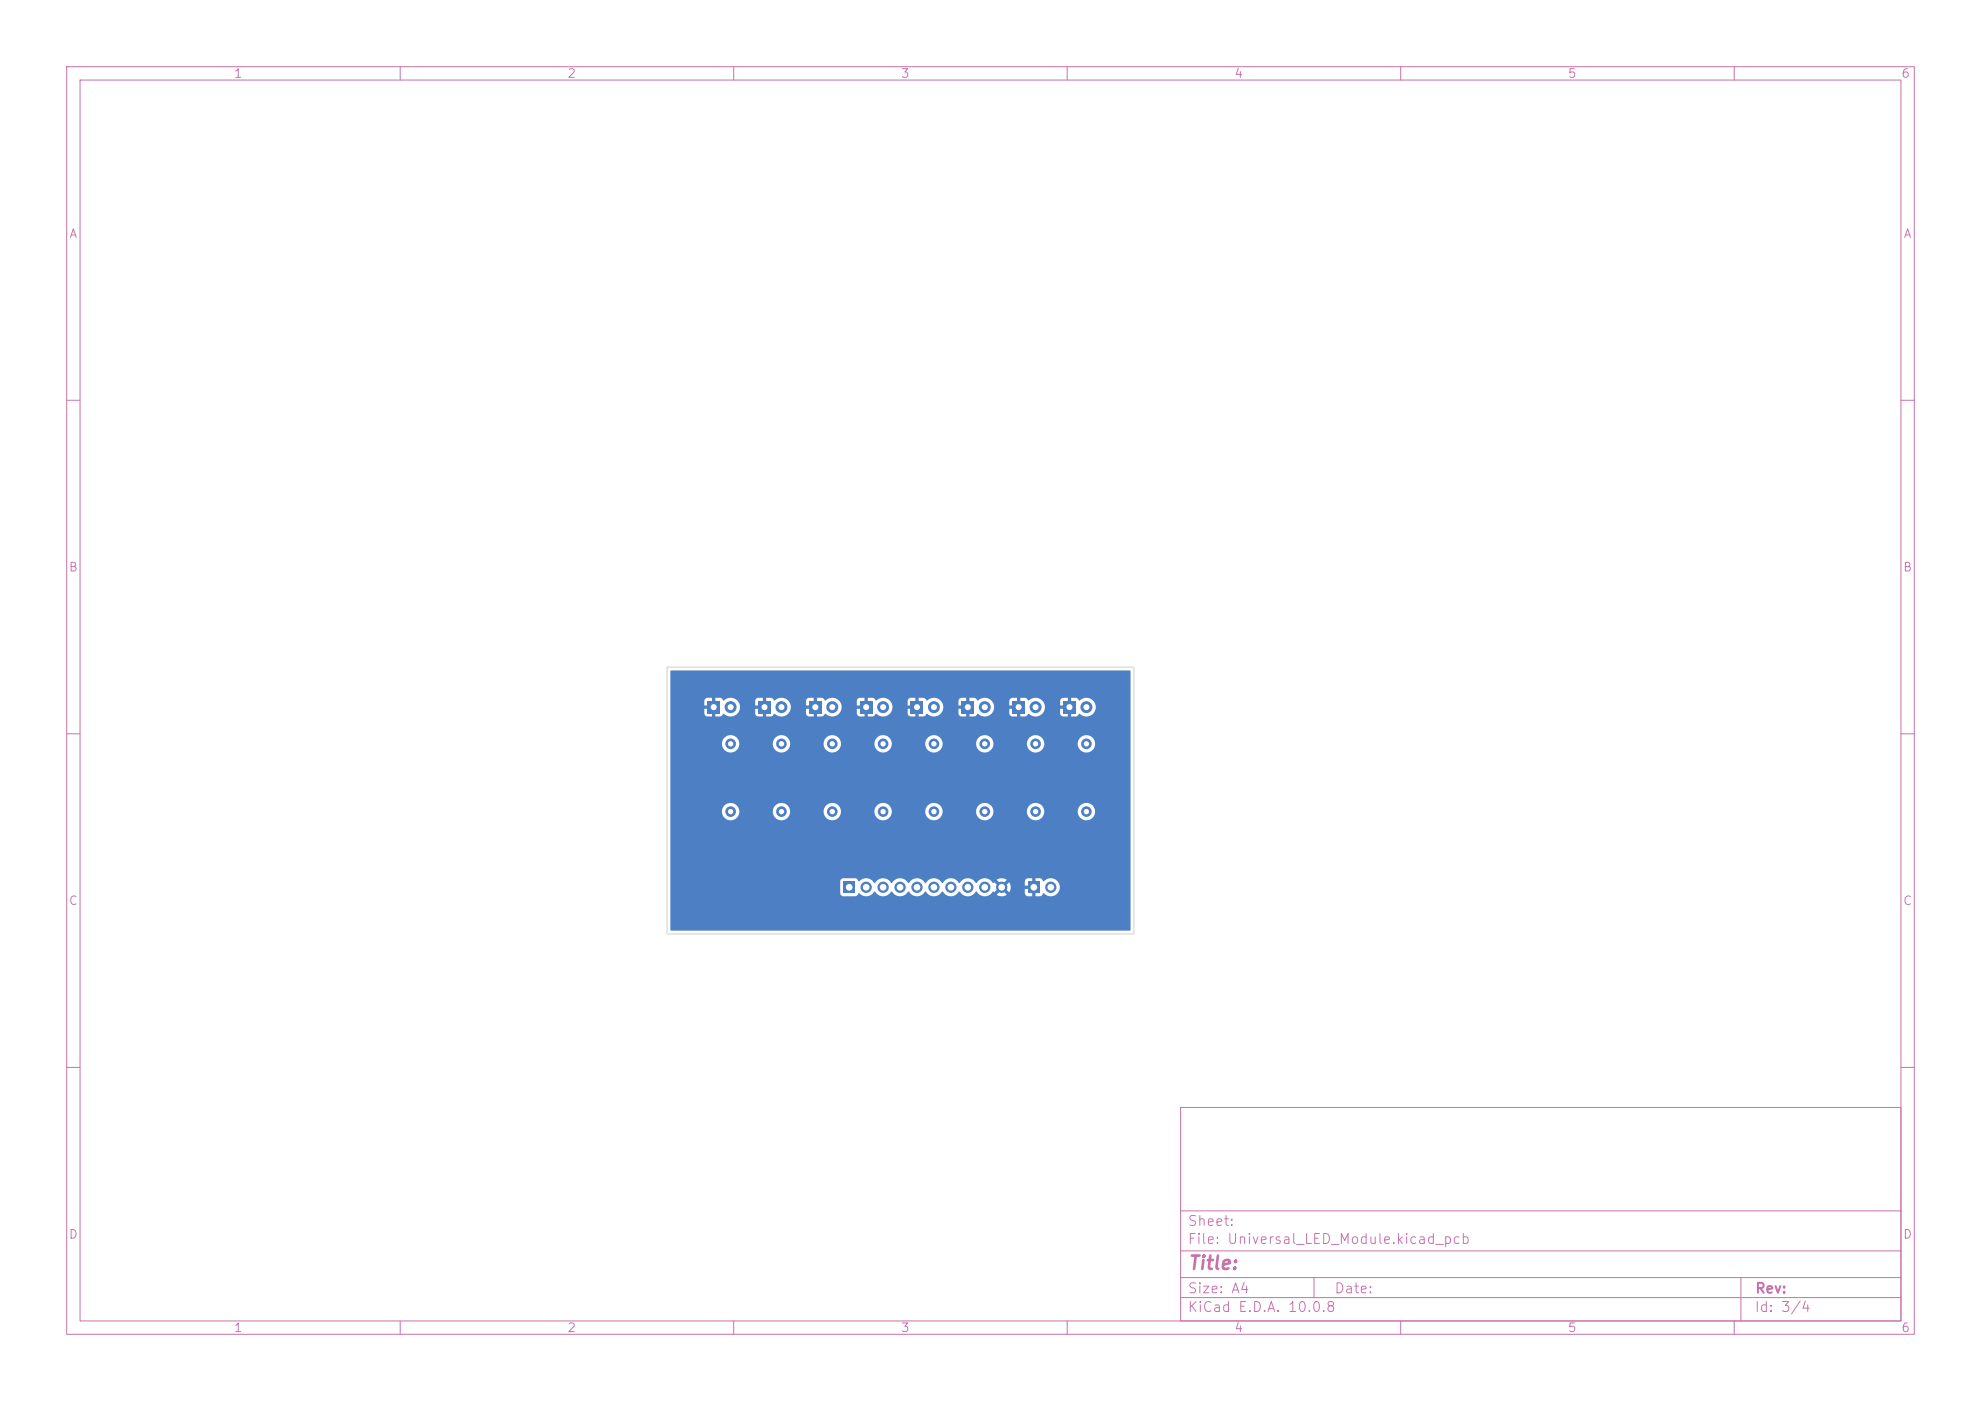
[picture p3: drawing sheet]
<svg xmlns="http://www.w3.org/2000/svg" width="297mm" height="210mm" viewBox="0 0 297 210" stroke-linecap="round" stroke-linejoin="round" font-family="sans-serif">
<defs><g id="words">
<text font-size="2" fill="#c872ab" x="178" y="190.8">Title:</text>
<g font-size="1.5" fill="#c872ab">
<text x="178" y="184.1">Sheet:</text>
<text x="178" y="186.8">File: Universal_LED_Module.kicad_pcb</text>
<text x="178" y="197">KiCad E.D.A. 10.0.8</text>
<text x="178" y="194.2">Size: A4</text>
<text x="200" y="194.2">Date:</text>
<text x="263" y="197">Id: 3/4</text>
<text x="263" y="194.2">Rev:</text>
</g>
<g font-size="1.3" fill="#c872ab">
<text x="35" y="12">1</text>
<text x="85" y="12">2</text>
<text x="135" y="12">3</text>
<text x="185" y="12">4</text>
<text x="235" y="12">5</text>
<text x="285" y="12">6</text>
<text x="10.3" y="36">A</text>
<text x="285.3" y="36">A</text>
<text x="10.2" y="86">B</text>
<text x="285.2" y="86">B</text>
<text x="10.2" y="136">C</text>
<text x="285.2" y="136">C</text>
<text x="10.2" y="186">D</text>
<text x="285.2" y="186">D</text>
<text x="35" y="200">1</text>
<text x="85" y="200">2</text>
<text x="135" y="200">3</text>
<text x="185" y="200">4</text>
<text x="235" y="200">5</text>
<text x="285" y="200">6</text>
</g>
</g></defs>
<g fill="none" stroke="#c872ab" stroke-width=".15">
<path d="M10 10h277v190h-277zM12 12h273v186h-273zM60 10v2M110 10v2M160 10v2M210 10v2M260 10v2M10 60h2M285 60h2M10 110h2M285 110h2M10 160h2"/>
<path d="M177 166h108v32h-108zM285 160h2M60 198v2M110 198v2M160 198v2M177 194.5h108M177 191.5h108M177 187.5h108M177 181.5h108M197 191.5v3M210 198v2M260 198v2"/>
<path d="M261 191.5v6.5"/>
</g>
<g fill="#4d7fc4">
<path d="M154.1 132.2h1.8v1.7h-1.8z"/>
<path d="M136.6 105.1h1.8v1.8h-1.8z"/>
<path d="M126.5 132.2h1.7v1.7h-1.7z"/>
<path d="M106.1 105.1h1.8v1.8h-1.8z"/>
<path d="M121.3 105.1h1.8v1.8h-1.8z"/>
<path d="M151.8 105.1h1.8v1.8h-1.8z"/>
<path d="M129 105.1h1.8v1.8h-1.8z"/>
<path d="M113.7 105.1h1.8v1.8h-1.8z"/>
<path d="M159.4 105.1h1.8v1.8h-1.8z"/>
<path d="M144.2 105.1h1.8v1.8h-1.8z"/>
<path d="M100.5 100.6h69l-.1 38.9h-68.8l-.1-.1v-7.3h25.5v1.9l.2 .3h2.1l.5-.4a1.49 1.49 0 0 0 2.3-.3 1.48 1.48 0 0 0 2.6 0 1.48 1.48 0 0 0 2.5 0 1.48 1.48 0 0 0 2.6 0 1.48 1.48 0 0 0 2.5 0 1.48 1.48 0 0 0 2.5 0 1.48 1.48 0 0 0 2.6 0 1.48 1.48 0 0 0 2.5 0l.2 .2 .6-.7 .4 .4-.6 .7a1.34 1.34 0 0 0 1.4-.1l-.6-.6 .4-.4 .6 .6a1.35 1.35 0 0 0 0-1.5l-.6 .7-.4-.4 .4-.4h2.9v.7h1v.4h-1l.1 .8 .1 .2 .2 .1 .8 .1v-1h.4v1l.9-.1 .3-.4a1.37 1.37 0 0 0 2 .1 1.37 1.37 0 0 0 .1-2 1.37 1.37 0 0 0-2 .1l-.4-.4-.9-.1v1h-.4v-1l-.9 .1-.3 .4h-2.9l.2-.3a1.34 1.34 0 0 0-1.5 .1l.7 .6-.4 .4-.6-.7-.3 .1a1.43 1.43 0 0 0-2.4 .1 1.48 1.48 0 0 0-2.6 0 1.48 1.48 0 0 0-2.5 0 1.48 1.48 0 0 0-2.6 0 1.48 1.48 0 0 0-2.5 0 1.48 1.48 0 0 0-2.5 0 1.48 1.48 0 0 0-2.6 0 1.52 1.52 0 0 0-2.4-.3l-.2-.3-.3-.2-1.8 .1-.3 .1-.1 .3h-25.5v-10.5h7.7v.2a1.3 1.3 0 0 0 1.4 1.2 1.3 1.3 0 0 0 1.2-1.4h5.1v.2a1.3 1.3 0 0 0 1.4 1.2 1.3 1.3 0 0 0 1.2-1.4h5v.2a1.3 1.3 0 0 0 1.4 1.2 1.3 1.3 0 0 0 1.2-1.4h5v.2a1.3 1.3 0 0 0 1.4 1.2 1.3 1.3 0 0 0 1.2-1.4h5v.2a1.3 1.3 0 0 0 1.4 1.2 1.3 1.3 0 0 0 1.2-1.4h5v.2a1.3 1.3 0 0 0 1.4 1.2 1.3 1.3 0 0 0 1.2-1.4h5.1v.2a1.3 1.3 0 0 0 1.4 1.2 1.3 1.3 0 0 0 1.2-1.4h5v.2a1.3 1.3 0 0 0 2 1 1.3 1.3 0 0 0 0-2.3 1.3 1.3 0 0 0-2 1.1h-5l-.1-.2a1.3 1.3 0 0 0-1.3-1 1.3 1.3 0 0 0-1.2 1.2h-5.1v-.2a1.3 1.3 0 0 0-1.4-1 1.3 1.3 0 0 0-1.2 1.2h-5v-.2a1.3 1.3 0 0 0-1.4-1 1.3 1.3 0 0 0-1.2 1.2h-5v-.2a1.3 1.3 0 0 0-1.4-1 1.3 1.3 0 0 0-1.2 1.2h-5l-.1-.2a1.3 1.3 0 0 0-1.3-1 1.3 1.3 0 0 0-1.2 1.2h-5l-.1-.2a1.3 1.3 0 0 0-1.3-1 1.3 1.3 0 0 0-1.2 1.2h-5.1v-.2a1.3 1.3 0 0 0-1.4-1 1.3 1.3 0 0 0-1.2 1.2h-7.7v-10.2h7.7v.2a1.3 1.3 0 0 0 1.4 1.2 1.3 1.3 0 0 0 1.2-1.4h5.1v.2a1.3 1.3 0 0 0 1.4 1.2 1.3 1.3 0 0 0 1.2-1.4h5v.2a1.3 1.3 0 0 0 1.4 1.2 1.3 1.3 0 0 0 1.2-1.4h5v.2a1.3 1.3 0 0 0 1.4 1.2 1.3 1.3 0 0 0 1.2-1.4h5v.2a1.3 1.3 0 0 0 1.4 1.2 1.3 1.3 0 0 0 1.2-1.4h5v.2a1.3 1.3 0 0 0 1.4 1.2 1.3 1.3 0 0 0 1.2-1.4h5.1v.2a1.3 1.3 0 0 0 1.4 1.2 1.3 1.3 0 0 0 1.2-1.4h5v.2a1.3 1.3 0 0 0 2 1 1.3 1.3 0 0 0 0-2.2 1.3 1.3 0 0 0-2 1h-5l-.1-.2a1.3 1.3 0 0 0-1.3-1 1.3 1.3 0 0 0-1.2 1.2h-5.1v-.2a1.3 1.3 0 0 0-1.4-1 1.3 1.3 0 0 0-1.2 1.2h-5v-.2a1.3 1.3 0 0 0-1.4-1 1.3 1.3 0 0 0-1.2 1.2h-5v-.2a1.3 1.3 0 0 0-1.4-1 1.3 1.3 0 0 0-1.2 1.2h-5l-.1-.2a1.3 1.3 0 0 0-1.3-1 1.3 1.3 0 0 0-1.2 1.2h-5l-.1-.2a1.3 1.3 0 0 0-1.3-1 1.3 1.3 0 0 0-1.2 1.2h-5.1v-.2a1.3 1.3 0 0 0-1.4-1 1.3 1.3 0 0 0-1.2 1.2h-7.7v-6.3h5.1v.7h1v.4h-1v.8l.3 .3 .9 .1v-1h.4v1h.8l.5-.4a1.4 1.4 0 0 0 2 0 1.4 1.4 0 0 0 .1-1.9h2.6v.7h1v.4h-1v.8l.2 .3 .2 .1h.8v-1h.5v1h.7l.6-.4a1.4 1.4 0 0 0 1.9 0 1.4 1.4 0 0 0 .1-1.9h2.6v.7h1.1v.4h-1.1v.8l.2 .3 .2 .1h.8v-1h.5v1h.7l.6-.4a1.4 1.4 0 0 0 2 0 1.4 1.4 0 0 0 0-1.9h2.7v.7h1v.4h-1v.8l.1 .3 .3 .1h.7v-1h.5v1h.8l.5-.4a1.4 1.4 0 0 0 2 0 1.4 1.4 0 0 0 0-1.9h2.7v.7h1v.4h-1v.8l.1 .3 .3 .1h.7v-1h.5v1h.8l.5-.4a1.4 1.4 0 0 0 2 0 1.4 1.4 0 0 0 .1-1.9h2.6v.7h1v.4h-1v.8l.1 .3 .3 .1h.8v-1h.4v1h.8l.5-.4a1.4 1.4 0 0 0 2 0 1.4 1.4 0 0 0 .1-1.9h2.6v.7h1v.4h-1v.8l.2 .3 .2 .1h.8v-1h.5v1h.7l.6-.4a1.4 1.4 0 0 0 1.9 0 1.4 1.4 0 0 0 .1-1.9h2.6v.7h1.1v.4h-1.1v.8l.2 .3 .2 .1h.8v-1h.5v1h.7l.6-.4a1.41 1.41 0 0 0 2 0 1.41 1.41 0 0 0 0-2 1.41 1.41 0 0 0-2 0l-.6-.4h-.7v1h-.5v-1l-.9 .1-.3 .4h-2.6a1.52 1.52 0 0 0-2.1-.1l-.5-.4h-.7v1h-.5v-1l-.9 .1-.3 .4h-2.6l-.1-.2a1.54 1.54 0 0 0-2.1 .1l-.4-.4h-.8v1h-.4v-1l-.9 .1-.3 .4h-2.6l-.2-.2a1.54 1.54 0 0 0-2 .1l-.4-.4h-.8v1h-.5v-1l-.9 .1-.2 .4h-2.7l-.1-.2a1.54 1.54 0 0 0-2 .1l-.4-.4h-.8v1h-.5v-1l-.9 .1-.2 .4h-2.7l-.1-.2a1.54 1.54 0 0 0-2 .1l-.5-.4h-.7v1h-.5v-1l-.9 .1-.3 .4h-2.6l-.1-.2a1.54 1.54 0 0 0-2 .1l-.5-.4h-.7v1h-.5v-1l-.9 .1-.3 .4h-2.6l-.1-.2a1.54 1.54 0 0 0-2.1 .1l-.4-.4h-.8v1h-.4v-1l-.9 .1-.3 .4h-5.1z"/>
<circle cx="155.3" cy="111.5" r=".8"/>
<circle cx="155.3" cy="121.7" r=".8"/>
<circle cx="157.5" cy="133" r=".85"/>
<circle cx="140" cy="106" r=".9"/>
<circle cx="129.9" cy="133" r=".85"/>
<circle cx="132.4" cy="133" r=".85"/>
<circle cx="134.9" cy="133" r=".85"/>
<circle cx="137.5" cy="133" r=".85"/>
<circle cx="140" cy="133" r=".85"/>
<circle cx="142.6" cy="133" r=".85"/>
<circle cx="145.1" cy="133" r=".85"/>
<circle cx="147.6" cy="133" r=".85"/>
<circle cx="150.2" cy="133" r=".85"/>
<circle cx="132.4" cy="111.5" r=".8"/>
<circle cx="132.4" cy="121.7" r=".8"/>
<circle cx="109.5" cy="106" r=".9"/>
<circle cx="109.5" cy="111.5" r=".8"/>
<circle cx="109.5" cy="121.7" r=".8"/>
<circle cx="140" cy="111.5" r=".8"/>
<circle cx="140" cy="121.7" r=".8"/>
<circle cx="124.8" cy="106" r=".9"/>
<circle cx="147.6" cy="111.5" r=".8"/>
<circle cx="147.6" cy="121.7" r=".8"/>
<circle cx="155.3" cy="106" r=".9"/>
<circle cx="132.4" cy="106" r=".9"/>
<circle cx="124.8" cy="111.5" r=".8"/>
<circle cx="124.8" cy="121.7" r=".8"/>
<circle cx="117.2" cy="106" r=".9"/>
<circle cx="117.2" cy="111.5" r=".8"/>
<circle cx="117.2" cy="121.7" r=".8"/>
<circle cx="162.9" cy="106" r=".9"/>
<circle cx="162.9" cy="111.5" r=".8"/>
<circle cx="162.9" cy="121.7" r=".8"/>
<circle cx="147.6" cy="106" r=".9"/>
</g>
<path d="M100 100h70v40h-70z" fill="none" stroke="#d0d2cd" stroke-width=".15"/>
<g fill="#fff">
<circle cx="155.3" cy="111.5" r=".4"/>
<circle cx="155.3" cy="121.7" r=".4"/>
<circle cx="155" cy="133" r=".5"/>
<circle cx="157.5" cy="133" r=".5"/>
<circle cx="137.5" cy="106" r=".45"/>
<circle cx="140" cy="106" r=".45"/>
<circle cx="127.3" cy="133" r=".5"/>
<circle cx="129.9" cy="133" r=".5"/>
<circle cx="132.4" cy="133" r=".5"/>
<circle cx="134.9" cy="133" r=".5"/>
<circle cx="137.5" cy="133" r=".5"/>
<circle cx="140" cy="133" r=".5"/>
<circle cx="142.6" cy="133" r=".5"/>
<circle cx="145.1" cy="133" r=".5"/>
<circle cx="147.6" cy="133" r=".5"/>
<circle cx="150.2" cy="133" r=".5"/>
<circle cx="132.4" cy="111.5" r=".4"/>
<circle cx="132.4" cy="121.7" r=".4"/>
<circle cx="107" cy="106" r=".45"/>
<circle cx="109.5" cy="106" r=".45"/>
<circle cx="109.5" cy="111.5" r=".4"/>
<circle cx="109.5" cy="121.7" r=".4"/>
<circle cx="140" cy="111.5" r=".4"/>
<circle cx="140" cy="121.7" r=".4"/>
<circle cx="122.2" cy="106" r=".45"/>
<circle cx="124.8" cy="106" r=".45"/>
<circle cx="147.6" cy="111.5" r=".4"/>
<circle cx="147.6" cy="121.7" r=".4"/>
<circle cx="152.7" cy="106" r=".45"/>
<circle cx="155.3" cy="106" r=".45"/>
<circle cx="129.9" cy="106" r=".45"/>
<circle cx="132.4" cy="106" r=".45"/>
<circle cx="124.8" cy="111.5" r=".4"/>
<circle cx="124.8" cy="121.7" r=".4"/>
<circle cx="114.6" cy="106" r=".45"/>
<circle cx="117.2" cy="106" r=".45"/>
<circle cx="117.2" cy="111.5" r=".4"/>
<circle cx="117.2" cy="121.7" r=".4"/>
<circle cx="160.3" cy="106" r=".45"/>
<circle cx="162.9" cy="106" r=".45"/>
<circle cx="162.9" cy="111.5" r=".4"/>
<circle cx="162.9" cy="121.7" r=".4"/>
<circle cx="145.1" cy="106" r=".45"/>
<circle cx="147.6" cy="106" r=".45"/>
</g>
<use href="#words"/>
</svg>
